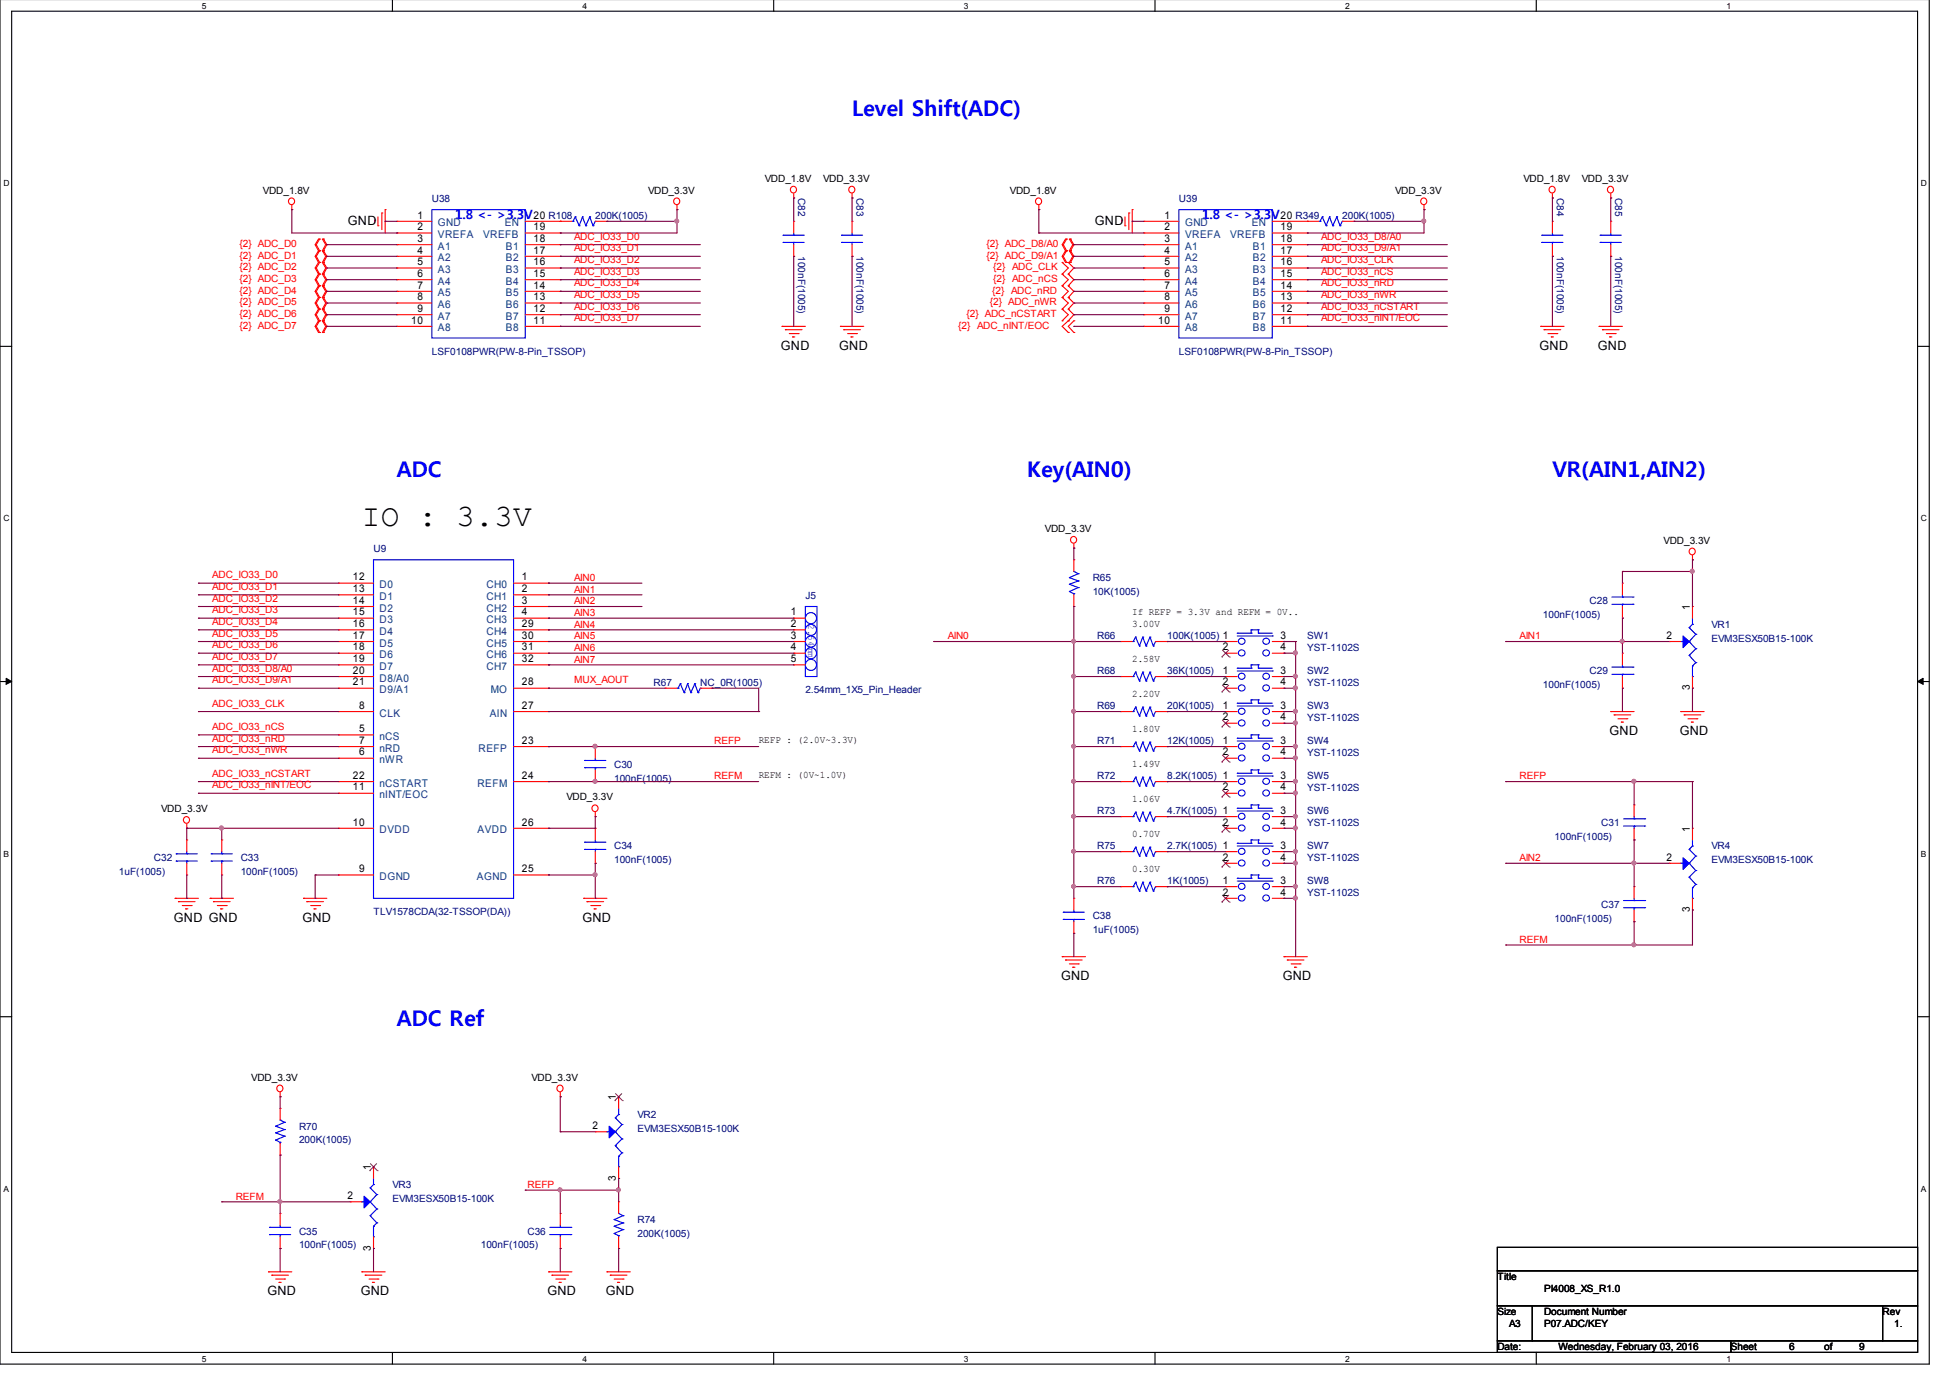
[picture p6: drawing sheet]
<svg xmlns="http://www.w3.org/2000/svg" width="297mm" height="210mm" viewBox="0 0 297 210" stroke-linecap="round" stroke-linejoin="round" font-family="sans-serif">
<defs><g id="words">
<text font-size="4.7" x="55.1" y="80.2">IO : 3.3V</text>
<g font-size="3.3" fill="#00f">
<text x="129.8" y="17.6">Level Shift(ADC)</text>
<text x="60.5" y="72.7">ADC</text>
<text x="156.5" y="72.7">Key(AIN0)</text>
<text x="236.5" y="72.7">VR(AIN1,AIN2)</text>
<text x="60.5" y="156.3">ADC Ref</text>
</g>
<g font-size="1.9">
<text x="53" y="34.2">GND</text>
<text x="166.8" y="34.2">GND</text>
<text x="119" y="53.3">GND</text>
<text x="127.8" y="53.3">GND</text>
<text x="234.5" y="53.3">GND</text>
<text x="243.4" y="53.3">GND</text>
<text x="245.2" y="111.9">GND</text>
<text x="255.9" y="111.9">GND</text>
<text x="26.5" y="140.4">GND GND</text>
<text x="46.1" y="140.4">GND</text>
<text x="88.7" y="140.4">GND</text>
<text x="161.6" y="149.3">GND</text>
<text x="195.4" y="149.3">GND</text>
<text x="40.7" y="197.3">GND</text>
<text x="54.9" y="197.3">GND</text>
<text x="83.4" y="197.3">GND</text>
<text x="92.3" y="197.3">GND</text>
</g>
<g font-size="1.9" fill="#00f">
<text x="69.3" y="33.3">1.8 &lt;- &gt;3.3V</text>
<text x="183.1" y="33.3">1.8 &lt;- &gt;3.3V</text>
</g>
<g font-size="1.6">
<text x="63.6" y="33.3">1</text>
<text x="63.6" y="35.1">2</text>
<text x="81.3" y="33.3">20 R108</text>
<text x="81.3" y="35.1">19</text>
<text x="177.4" y="33.3">1</text>
<text x="177.4" y="35.1">2</text>
<text x="195.1" y="33.3">20 R349</text>
<text x="195.1" y="35.1">19</text>
<text x="63.6" y="36.8">3</text>
<text x="63.6" y="38.6">4</text>
<text x="63.6" y="40.4">5</text>
<text x="81.3" y="36.8">18</text>
<text x="81.3" y="38.6">17</text>
<text x="81.3" y="40.4">16</text>
<text x="177.4" y="36.8">3</text>
<text x="177.4" y="38.6">4</text>
<text x="177.4" y="40.4">5</text>
<text x="195.1" y="36.8">18</text>
<text x="195.1" y="38.6">17</text>
<text x="195.1" y="40.4">16</text>
<text x="63.6" y="42.2">6</text>
<text x="63.6" y="44">7</text>
<text x="63.6" y="45.7">8</text>
<text x="63.6" y="47.5">9</text>
<text x="81.3" y="47.5">12</text>
<text x="81.3" y="42.2">15</text>
<text x="81.3" y="44">14</text>
<text x="81.3" y="45.7">13</text>
<text x="177.4" y="42.2">6</text>
<text x="177.4" y="44">7</text>
<text x="177.4" y="45.7">8</text>
<text x="177.4" y="47.5">9</text>
<text x="195.1" y="47.5">12</text>
<text x="195.1" y="42.2">15</text>
<text x="195.1" y="44">14</text>
<text x="195.1" y="45.7">13</text>
<text x="62.7" y="49.3">10</text>
<text x="81.3" y="49.3">11</text>
<text x="176.4" y="49.3">10</text>
<text x="195.1" y="49.3">11</text>
<text x="53.8" y="88.4">12</text>
<text x="79.5" y="88.4">1</text>
<text x="53.8" y="90.2">13</text>
<text x="53.8" y="92">14</text>
<text x="53.8" y="93.7">15</text>
<text x="53.8" y="95.5">16</text>
<text x="79.5" y="90.2">2</text>
<text x="79.5" y="92">3</text>
<text x="79.5" y="93.7">4</text>
<text x="79.5" y="95.5">29</text>
<text x="120.5" y="93.7">1</text>
<text x="120.5" y="95.5">2</text>
<text x="257.4" y="92.9" transform="rotate(-90 257.4 92.9)">1</text>
<text x="53.8" y="97.3">17</text>
<text x="53.8" y="99.1">18</text>
<text x="53.8" y="100.9">19</text>
<text x="79.5" y="97.3">30</text>
<text x="79.5" y="99.1">31</text>
<text x="79.5" y="100.9">32</text>
<text x="120.5" y="97.3">3</text>
<text x="120.5" y="99.1">4</text>
<text x="120.5" y="100.9">5</text>
<text x="186.3" y="99.1">2</text>
<text x="195.1" y="97.3">3</text>
<text x="195.1" y="99.1">4</text>
<text x="253.8" y="97.3">2</text>
<text x="53.8" y="102.6">20</text>
<text x="53.8" y="104.4">21</text>
<text x="54.7" y="108">8</text>
<text x="79.5" y="108">27</text>
<text x="79.5" y="104.4">28</text>
<text x="186.3" y="102.6">1</text>
<text x="186.3" y="104.4">2</text>
<text x="186.3" y="108">1</text>
<text x="195.1" y="102.6">3</text>
<text x="195.1" y="104.4">4</text>
<text x="195.1" y="108">3</text>
<text x="257.4" y="105.2" transform="rotate(-90 257.4 105.2)">3</text>
<text x="54.7" y="111.5">5</text>
<text x="54.7" y="113.3">7</text>
<text x="79.5" y="113.3">23</text>
<text x="186.3" y="109.7">2</text>
<text x="186.3" y="113.3">1</text>
<text x="195.1" y="109.7">4</text>
<text x="195.1" y="113.3">3</text>
<text x="53.8" y="118.6">22</text>
<text x="54.7" y="115.1">6</text>
<text x="79.5" y="118.6">24</text>
<text x="186.3" y="115.1">2</text>
<text x="195.1" y="115.1">4</text>
<text x="195.1" y="118.6">3</text>
<text x="53.8" y="125.7">10</text>
<text x="53.8" y="120.4">11</text>
<text x="79.5" y="125.7">26</text>
<text x="186.3" y="125.7">2</text>
<text x="186.3" y="120.4">2</text>
<text x="195.1" y="124">3</text>
<text x="195.1" y="125.7">4</text>
<text x="195.1" y="120.4">4</text>
<text x="186.3" y="131.1">2</text>
<text x="195.1" y="129.3">3</text>
<text x="195.1" y="131.1">4</text>
<text x="253.8" y="131.1">2</text>
<text x="257.4" y="126.7" transform="rotate(-90 257.4 126.7)">1</text>
<text x="54.7" y="132.9">9</text>
<text x="79.5" y="132.9">25</text>
<text x="186.3" y="134.6">1</text>
<text x="186.3" y="136.4">2</text>
<text x="195.1" y="134.6">3</text>
<text x="195.1" y="136.4">4</text>
<text x="257.4" y="139" transform="rotate(-90 257.4 139)">3</text>
<text x="93.8" y="167.6" transform="rotate(-90 93.8 167.6)">1</text>
<text x="90.3" y="172">2</text>
<text x="56.5" y="178.2" transform="rotate(-90 56.5 178.2)">1</text>
<text x="93.8" y="179.8" transform="rotate(-90 93.8 179.8)">3</text>
<text x="52.9" y="182.6">2</text>
<text x="56.5" y="190.5" transform="rotate(-90 56.5 190.5)">3</text>
</g>
<g font-size="1.6" fill="#004080">
<text x="66.7" y="34.5">GND</text>
<text x="76.9" y="34.5">EN</text>
<text x="180.5" y="34.5">GND</text>
<text x="190.7" y="34.5">EN</text>
<text x="66.7" y="36.3">VREFA</text>
<text x="66.7" y="38">A1</text>
<text x="66.7" y="39.8">A2</text>
<text x="66.7" y="41.6">A3</text>
<text x="73.6" y="36.3">VREFB</text>
<text x="77" y="38">B1</text>
<text x="77" y="39.8">B2</text>
<text x="77" y="41.6">B3</text>
<text x="180.5" y="36.3">VREFA</text>
<text x="180.5" y="38">A1</text>
<text x="180.5" y="39.8">A2</text>
<text x="180.5" y="41.6">A3</text>
<text x="187.4" y="36.3">VREFB</text>
<text x="190.8" y="38">B1</text>
<text x="190.8" y="39.8">B2</text>
<text x="190.8" y="41.6">B3</text>
<text x="66.7" y="43.4">A4</text>
<text x="66.7" y="45.1">A5</text>
<text x="66.7" y="46.9">A6</text>
<text x="77" y="43.4">B4</text>
<text x="77" y="45.1">B5</text>
<text x="77" y="46.9">B6</text>
<text x="180.5" y="43.4">A4</text>
<text x="180.5" y="45.1">A5</text>
<text x="180.5" y="46.9">A6</text>
<text x="190.8" y="43.4">B4</text>
<text x="190.8" y="45.1">B5</text>
<text x="190.8" y="46.9">B6</text>
<text x="66.7" y="48.7">A7</text>
<text x="66.7" y="50.5">A8</text>
<text x="77" y="50.5">B8</text>
<text x="77" y="48.7">B7</text>
<text x="180.5" y="48.7">A7</text>
<text x="180.5" y="50.5">A8</text>
<text x="190.8" y="50.5">B8</text>
<text x="190.8" y="48.7">B7</text>
<text x="57.8" y="89.6">D0</text>
<text x="74.1" y="89.6">CH0</text>
<text x="57.8" y="91.4">D1</text>
<text x="57.8" y="93.1">D2</text>
<text x="57.8" y="94.9">D3</text>
<text x="74.1" y="91.4">CH1</text>
<text x="74.1" y="93.1">CH2</text>
<text x="74.1" y="94.9">CH3</text>
<text x="57.8" y="96.7">D4</text>
<text x="57.8" y="98.5">D5</text>
<text x="57.8" y="100.3">D6</text>
<text x="74.1" y="96.7">CH4</text>
<text x="74.1" y="98.5">CH5</text>
<text x="74.1" y="100.3">CH6</text>
<text x="57.8" y="102">D7</text>
<text x="57.8" y="103.8">D8/A0</text>
<text x="57.8" y="105.6">D9/A1</text>
<text x="74.1" y="102">CH7</text>
<text x="74.8" y="105.6">MO</text>
<text x="57.8" y="112.7">nCS</text>
<text x="57.8" y="109.1">CLK</text>
<text x="74.6" y="109.1">AIN</text>
<text x="57.8" y="116.3">nWR</text>
<text x="57.8" y="114.5">nRD</text>
<text x="57.8" y="119.8">nCSTART</text>
<text x="72.7" y="119.8">REFM</text>
<text x="72.9" y="114.5">REFP</text>
<text x="57.8" y="121.6">nINT/EOC</text>
<text x="57.8" y="126.9">DVDD</text>
<text x="72.7" y="126.9">AVDD</text>
<text x="57.8" y="134">DGND</text>
<text x="72.6" y="134">AGND</text>
</g>
<g font-size="1.5">
<text x="40" y="29.5">VDD_1.8V</text>
<text x="98.7" y="29.5">VDD_3.3V</text>
<text x="116.5" y="27.7">VDD_1.8V</text>
<text x="125.4" y="27.7">VDD_3.3V</text>
<text x="153.8" y="29.5">VDD_1.8V</text>
<text x="212.5" y="29.5">VDD_3.3V</text>
<text x="232.1" y="27.7">VDD_1.8V</text>
<text x="241" y="27.7">VDD_3.3V</text>
<text x="159.2" y="81">VDD_3.3V</text>
<text x="253.4" y="82.8">VDD_3.3V</text>
<text x="172.5" y="95.4">3.00V</text>
<text x="172.5" y="93.7">If REFP = 3.3V and REFM = 0V..</text>
<text x="172.5" y="100.8">2.58V</text>
<text x="172.5" y="106.1">2.20V</text>
<text x="115.6" y="113.2">REFP : (2.0V~3.3V)</text>
<text x="172.5" y="111.4">1.80V</text>
<text x="115.6" y="118.5">REFM : (0V~1.0V)</text>
<text x="172.5" y="116.8">1.49V</text>
<text x="24.6" y="123.7">VDD_3.3V</text>
<text x="86.3" y="121.9">VDD_3.3V</text>
<text x="172.5" y="122.1">1.06V</text>
<text x="172.5" y="127.4">0.70V</text>
<text x="172.5" y="132.8">0.30V</text>
<text x="38.3" y="164.6">VDD_3.3V</text>
<text x="80.9" y="164.6">VDD_3.3V</text>
<text x="228.1" y="195">Title</text>
<text x="235.2" y="196.8">PI4008_XS_R1.0</text>
<text x="228.1" y="200.3">Size</text>
<text x="229.9" y="202.1">A3</text>
<text x="235.2" y="200.3">Document Number</text>
<text x="235.2" y="202.1">P07.ADC/KEY</text>
<text x="286.8" y="200.3">Rev</text>
<text x="288.5" y="202.1">1.</text>
<text x="228.1" y="205.7">Date:</text>
<text x="237.4" y="205.7">Wednesday, February 03, 2016</text>
<text x="263.7" y="205.7">Sheet</text>
<text x="272.5" y="205.7">6</text>
<text x="277.9" y="205.7">of</text>
<text x="283.2" y="205.7">9</text>
</g>
<g font-size="1.5" fill="#000080">
<text x="65.8" y="30.7">U38</text>
<text x="90.7" y="33.4">200K(1005)</text>
<text x="121.6" y="30.2" transform="rotate(90 121.6 30.2)">C82</text>
<text x="130.5" y="30.2" transform="rotate(90 130.5 30.2)">C83</text>
<text x="179.6" y="30.7">U39</text>
<text x="204.5" y="33.4">200K(1005)</text>
<text x="237.2" y="30.2" transform="rotate(90 237.2 30.2)">C84</text>
<text x="246" y="30.2" transform="rotate(90 246 30.2)">C85</text>
<text x="121.6" y="39" transform="rotate(90 121.6 39)">100nF(1005)</text>
<text x="130.5" y="39" transform="rotate(90 130.5 39)">100nF(1005)</text>
<text x="237.2" y="39" transform="rotate(90 237.2 39)">100nF(1005)</text>
<text x="246" y="39" transform="rotate(90 246 39)">100nF(1005)</text>
<text x="65.8" y="54">LSF0108PWR(PW-8-Pin_TSSOP)</text>
<text x="179.6" y="54">LSF0108PWR(PW-8-Pin_TSSOP)</text>
<text x="56.9" y="84.1">U9</text>
<text x="166.5" y="88.5">R65</text>
<text x="122.7" y="91.2">J5</text>
<text x="166.5" y="90.6">10K(1005)</text>
<text x="235" y="94.2">100nF(1005)</text>
<text x="242.1" y="92">C28</text>
<text x="260.7" y="95.6">VR1</text>
<text x="167.1" y="97.4">R66</text>
<text x="177.8" y="97.4">100K(1005) 1</text>
<text x="199.1" y="99.2">YST-1102S</text>
<text x="199.1" y="97.4">SW1</text>
<text x="260.7" y="97.7">EVM3ESX50B15-100K</text>
<text x="99.6" y="104.5">R67</text>
<text x="106.7" y="104.5">NC_0R(1005)</text>
<text x="122.7" y="105.6">2.54mm_1X5_Pin_Header</text>
<text x="167.1" y="102.7">R68</text>
<text x="177.8" y="102.7">36K(1005)</text>
<text x="199.1" y="104.5">YST-1102S</text>
<text x="199.1" y="102.7">SW2</text>
<text x="235" y="104.8">100nF(1005)</text>
<text x="242.1" y="102.7">C29</text>
<text x="167.1" y="108">R69</text>
<text x="167.1" y="113.4">R71</text>
<text x="177.8" y="108">20K(1005)</text>
<text x="177.8" y="113.4">12K(1005)</text>
<text x="199.1" y="109.8">YST-1102S</text>
<text x="199.1" y="108">SW3</text>
<text x="199.1" y="113.4">SW4</text>
<text x="93.6" y="116.9">C30</text>
<text x="93.6" y="119.1">100nF(1005)</text>
<text x="167.1" y="118.7">R72</text>
<text x="177.8" y="118.7">8.2K(1005) 1</text>
<text x="199.1" y="115.2">YST-1102S</text>
<text x="199.1" y="118.7">SW5</text>
<text x="167.1" y="124.1">R73</text>
<text x="177.8" y="124.1">4.7K(1005) 1</text>
<text x="199.1" y="125.8">YST-1102S</text>
<text x="199.1" y="124.1">SW6</text>
<text x="199.1" y="120.5">YST-1102S</text>
<text x="243.9" y="125.8">C31</text>
<text x="23.5" y="131.2">C32</text>
<text x="36.7" y="131.2">C33</text>
<text x="93.6" y="129.4">C34</text>
<text x="93.6" y="131.5">100nF(1005)</text>
<text x="167.1" y="129.4">R75</text>
<text x="177.8" y="129.4">2.7K(1005) 1</text>
<text x="199.1" y="131.2">YST-1102S</text>
<text x="199.1" y="129.4">SW7</text>
<text x="236.8" y="127.9">100nF(1005)</text>
<text x="260.7" y="129.4">VR4</text>
<text x="260.7" y="131.5">EVM3ESX50B15-100K</text>
<text x="18.1" y="133.3">1uF(1005)</text>
<text x="36.7" y="133.3">100nF(1005)</text>
<text x="167.1" y="134.7">R76</text>
<text x="177.8" y="134.7">1K(1005)</text>
<text x="199.1" y="136.5">YST-1102S</text>
<text x="199.1" y="134.7">SW8</text>
<text x="56.9" y="139.4">TLV1578CDA(32-TSSOP(DA))</text>
<text x="166.5" y="140.1">C38</text>
<text x="166.5" y="142.2">1uF(1005)</text>
<text x="236.8" y="140.4">100nF(1005)</text>
<text x="243.9" y="138.3">C37</text>
<text x="45.6" y="172.1">R70</text>
<text x="97.1" y="170.3">VR2</text>
<text x="97.1" y="172.4">EVM3ESX50B15-100K</text>
<text x="45.6" y="174.2">200K(1005)</text>
<text x="59.8" y="180.9">VR3</text>
<text x="59.8" y="183.1">EVM3ESX50B15-100K</text>
<text x="45.6" y="188.1">C35</text>
<text x="45.6" y="190.2">100nF(1005)</text>
<text x="73.2" y="190.2">100nF(1005)</text>
<text x="80.3" y="188.1">C36</text>
<text x="97.1" y="186.3">R74</text>
<text x="97.1" y="188.4">200K(1005)</text>
</g>
<g font-size="1.5" fill="#f00">
<text x="36.5" y="37.6">{2} ADC_D0</text>
<text x="36.5" y="39.4">{2} ADC_D1</text>
<text x="36.5" y="41.2">{2} ADC_D2</text>
<text x="87.5" y="36.5">ADC_IO33_D0</text>
<text x="87.5" y="40.1">ADC_IO33_D2</text>
<text x="87.5" y="38.3">ADC_IO33_D1</text>
<text x="87.5" y="41.8">ADC_IO33_D3</text>
<text x="150.3" y="37.6">{2} ADC_D8/A0</text>
<text x="150.3" y="39.4">{2} ADC_D9/A1</text>
<text x="151.3" y="41.2">{2} ADC_CLK</text>
<text x="201.3" y="36.5">ADC_IO33_D8/A0</text>
<text x="201.3" y="38.3">ADC_IO33_D9/A1</text>
<text x="201.3" y="40.1">ADC_IO33_CLK</text>
<text x="201.3" y="41.8">ADC_IO33_nCS</text>
<text x="36.5" y="42.9">{2} ADC_D3</text>
<text x="36.5" y="44.7">{2} ADC_D4</text>
<text x="36.5" y="46.5">{2} ADC_D5</text>
<text x="87.5" y="43.6">ADC_IO33_D4</text>
<text x="87.5" y="47.2">ADC_IO33_D6</text>
<text x="87.5" y="45.4">ADC_IO33_D5</text>
<text x="150.8" y="46.5">{2} ADC_nWR</text>
<text x="151.1" y="44.7">{2} ADC_nRD</text>
<text x="151.3" y="42.9">{2} ADC_nCS</text>
<text x="201.3" y="43.6">ADC_IO33_nRD</text>
<text x="201.3" y="47.2">ADC_IO33_nCSTART</text>
<text x="201.3" y="45.4">ADC_IO33_nWR</text>
<text x="36.5" y="48.3">{2} ADC_D6</text>
<text x="36.5" y="50.1">{2} ADC_D7</text>
<text x="87.5" y="49">ADC_IO33_D7</text>
<text x="146" y="50.1">{2} ADC_nINT/EOC</text>
<text x="147.2" y="48.3">{2} ADC_nCSTART</text>
<text x="201.3" y="49">ADC_IO33_nINT/EOC</text>
<text x="32.3" y="88.1">ADC_IO33_D0</text>
<text x="32.3" y="89.8">ADC_IO33_D1</text>
<text x="87.5" y="88.5">AIN0</text>
<text x="32.3" y="91.6">ADC_IO33_D2</text>
<text x="32.3" y="93.4">ADC_IO33_D3</text>
<text x="32.3" y="95.2">ADC_IO33_D4</text>
<text x="87.5" y="90.3">AIN1</text>
<text x="87.5" y="92">AIN2</text>
<text x="87.5" y="93.8">AIN3</text>
<text x="87.5" y="95.6">AIN4</text>
<text x="32.3" y="100.5">ADC_IO33_D7</text>
<text x="32.3" y="98.7">ADC_IO33_D6</text>
<text x="32.3" y="97">ADC_IO33_D5</text>
<text x="87.5" y="97.4">AIN5</text>
<text x="87.5" y="99.2">AIN6</text>
<text x="87.5" y="100.9">AIN7</text>
<text x="144.4" y="97.4">AIN0</text>
<text x="231.5" y="97.4">AIN1</text>
<text x="32.3" y="102.3">ADC_IO33_D8/A0</text>
<text x="32.3" y="104.1">ADC_IO33_D9/A1</text>
<text x="32.3" y="107.6">ADC_IO33_CLK</text>
<text x="87.5" y="104.1">MUX_AOUT</text>
<text x="32.3" y="111.2">ADC_IO33_nCS</text>
<text x="32.3" y="113">ADC_IO33_nRD</text>
<text x="108.8" y="113.4">REFP</text>
<text x="32.3" y="118.3">ADC_IO33_nCSTART</text>
<text x="32.3" y="114.7">ADC_IO33_nWR</text>
<text x="108.8" y="118.7">REFM</text>
<text x="231.5" y="118.7">REFP</text>
<text x="32.3" y="120.1">ADC_IO33_nINT/EOC</text>
<text x="231.5" y="131.2">AIN2</text>
<text x="231.5" y="143.6">REFM</text>
<text x="35.9" y="182.7">REFM</text>
<text x="80.3" y="180.9">REFP</text>
</g>
<text font-size="1.5" fill="#00f" x="123.1" y="95.1" transform="rotate(90 123.1 95.1)">2.54mm</text>
<g font-size="1.3">
<text x="30.7" y="1.4">5</text>
<text x="88.7" y="1.4">4</text>
<text x="146.8" y="1.4">3</text>
<text x="204.9" y="1.4">2</text>
<text x="263" y="1.4">1</text>
<text x=".5" y="28.4">D</text>
<text x="292.6" y="28.4">D</text>
<text x=".5" y="79.4">C</text>
<text x="292.6" y="79.4">C</text>
<text x=".5" y="130.5">B</text>
<text x="292.6" y="130.5">B</text>
<text x=".5" y="181.5">A</text>
<text x="292.6" y="181.5">A</text>
<text x="30.7" y="207.4">5</text>
<text x="88.7" y="207.4">4</text>
<text x="146.8" y="207.4">3</text>
<text x="204.9" y="207.4">2</text>
<text x="263" y="207.4">1</text>
</g>
</g></defs>
<path d="M0 -.1v207.9h293.9v-207.9M1.8 1.7h290.3v204.3h-290.3z" fill="none" stroke="#000" stroke-width=".17"/>
<g fill="#fff">
<path d="M30.7 .2h.6v1.3h-.6z"/>
<path d="M30.7 206.3h.6v1.3h-.6z"/>
</g>
<path d="M59.8 -.1v1.8M59.8 206v1.8" fill="none" stroke="#000" stroke-width=".17"/>
<g fill="#fff">
<path d="M88.7 .2h.6v1.3h-.6z"/>
<path d="M88.7 206.3h.6v1.3h-.6z"/>
</g>
<path d="M117.9 -.1v1.8M117.9 206v1.8" fill="none" stroke="#000" stroke-width=".17"/>
<g fill="#fff">
<path d="M146.8 .2h.6v1.3h-.6z"/>
<path d="M146.8 206.3h.6v1.3h-.6z"/>
</g>
<path d="M175.9 -.1v1.8M175.9 206v1.8" fill="none" stroke="#000" stroke-width=".17"/>
<g fill="#fff">
<path d="M204.9 .2h.6v1.3h-.6z"/>
<path d="M204.9 206.3h.6v1.3h-.6z"/>
</g>
<path d="M234 -.1v1.8M234 206v1.8" fill="none" stroke="#000" stroke-width=".17"/>
<g fill="#fff">
<path d="M263 .2h.6v1.3h-.6z"/>
<path d="M263 206.3h.6v1.3h-.6z"/>
<path d="M.5 27.2h.9v1.3h-.9z"/>
<path d="M292.6 27.2h.9v1.3h-.9z"/>
<path d="M.5 78.2h.9v1.4h-.9z"/>
<path d="M292.6 78.2h.9v1.4h-.9z"/>
</g>
<path d="M0 52.8h1.8M292.1 52.8h1.8" fill="none" stroke="#000" stroke-width=".17"/>
<g fill="#fff">
<path d="M.5 129.3h.8v1.4h-.8z"/>
<path d="M292.6 129.3h.8v1.4h-.8z"/>
</g>
<path d="M0 103.8h1.8M292.1 103.8h1.8" fill="none" stroke="#000" stroke-width=".17"/>
<path d="M.9 103.3l.9 .5-.9 .4zM292.1 103.8l.8-.5v.9z" fill="#000" stroke="#000" stroke-width=".15"/>
<g fill="#fff">
<path d="M.5 180.4h.7v1.3h-.7z"/>
<path d="M292.6 180.4h.7v1.3h-.7z"/>
</g>
<path d="M0 154.9h1.8M292.1 154.9h1.8M228.1 190h64v3.6h-64zM228.1 193.6h64v5.3h-64zM228.1 198.9h5.3v5.3h-5.3zM233.4 198.9h53.4v5.3h-53.4zM286.8 198.9h5.3v5.3h-5.3zM228.1 204.2h35.6v1.8h-35.6zM263.7 204.2h28.4v1.8h-28.4z" fill="none" stroke="#000" stroke-width=".17"/>
<g fill="none" stroke="#f00" stroke-width=".17">
<path d="M44.4 31.9h.1M44.4 31.3v.6M48.5 36.4h.1M48.5 38.2h.1M48.5 40h.1M48.5 36.4l-.5 .9 .5 .9M48.5 38.2l-.5 .8 .5 1M48.5 40l-.5 .8 .5 1M48.7 36.4h.1M48.7 38.2h.1M48.7 40h.1M48.7 36.4l-.5 .9 .5 .9"/>
<path d="M48.7 38.2l-.5 .8 .5 1M48.7 40l-.5 .8 .5 1M49.1 36.4h.1M49.1 38.2h.1M49.1 40h.1M49.1 36.4l.5 .9-.5 .9M49.1 38.2l.5 .8-.5 1M49.1 40l.5 .8-.5 1M49.3 36.4h.1M49.3 38.2h.1M49.3 40h.1M49.3 36.4l.5 .9-.5 .9"/>
<path d="M49.3 38.2l.5 .8-.5 1M49.3 40l.5 .8-.5 1M57.1 33.5h.1M57.1 33.5v.4M57.6 34.4h.1M57.6 33v1.4M58.2 32.4h.1M58.2 32.4v2.6M58.7 31.9h.1M58.7 31.9v3.6M60.5 33.7h.1M60.5 35.5h.1"/>
<path d="M60.5 37.3h.1M60.5 39h.1M60.5 33.7h5.3M60.5 35.5h5.3M60.5 37.3h5.3M60.5 39h5.3M80 33.7h7.1M80 35.5h5.3M80 37.3h5.3M80 39h5.3M85.3 33.7h.1M85.3 35.5h.1"/>
<path d="M85.3 37.3h.1M85.3 39h.1M90.7 33.7h1.8M92.5 33.7h.1M103.1 31.9h.1M103.1 31.3v.6M120.9 30.2h.1M120.9 39h.1M120.9 33.7h.1M120.9 29.5v.7M120.9 33.7v1.8M120.9 37.3v1.7"/>
<path d="M129.8 30.2h.1M129.8 39h.1M129.8 33.7h.1M129.8 29.5v.7M129.8 33.7v1.8M129.8 37.3v1.7M158.2 31.9h.1M158.2 31.3v.6M161.8 40h.1M161.8 40l.9 .8-.9 1M162.3 36.4h.1M162.3 38.2h.1"/>
<path d="M162.3 40h.1M162.3 36.4l-.5 .9 .5 .9M162.3 38.2l-.5 .8 .5 1M162.5 36.4h.1M162.5 38.2h.1M162.5 40h.1M162.5 36.4l-.5 .9 .5 .9M162.5 38.2l-.5 .8 .5 1M162.7 40h.1M162.7 40l.9 .8-.9 1M162.9 36.4h.1M162.9 38.2h.1"/>
<path d="M162.9 40h.1M162.9 36.4l.5 .9-.5 .9M162.9 38.2l.5 .8-.5 1M163.1 36.4h.1M163.1 38.2h.1M163.1 40h.1M163.1 36.4l.5 .9-.5 .9M163.1 38.2l.5 .8-.5 1M170.9 33.5h.1M170.9 33.5v.4M171.4 34.4h.1M171.4 33v1.4"/>
<path d="M172 32.4h.1M172 32.4v2.6M172.5 31.9h.1M172.5 31.9v3.6M174.2 33.7h.1M174.2 35.5h.1M174.2 37.3h.1M174.2 39h.1M174.2 33.7h5.4M174.2 35.5h5.4M174.2 37.3h5.4M174.2 39h5.4"/>
<path d="M193.8 33.7h7.1M193.8 35.5h5.3M193.8 37.3h5.3M193.8 39h5.3M199.1 33.7h.1M199.1 35.5h.1M199.1 37.3h.1M199.1 39h.1M204.5 33.7h1.7M206.2 33.7h.1M216.9 31.9h.1M216.9 31.3v.6"/>
<path d="M236.5 30.2h.1M236.5 39h.1M236.5 33.7h.1M236.5 29.5v.7M236.5 33.7v1.8M236.5 37.3v1.7M245.4 30.2h.1M245.4 39h.1M245.4 33.7h.1M245.4 29.5v.7M245.4 33.7v1.8M245.4 37.3v1.7"/>
<path d="M48.5 41.8h.1M48.5 43.5h.1M48.5 45.3h.1M48.5 47.1h.1M48.5 48.9h.1M48.5 50.6h.1M48.5 41.8l-.5 .8 .5 .9M48.5 43.5l-.5 .9 .5 .9M48.5 45.3l-.5 .9 .5 .9M48.5 47.1l-.5 .8 .5 1M48.5 48.9l-.5 .8 .5 .9M48.7 41.8h.1"/>
<path d="M48.7 43.5h.1M48.7 45.3h.1M48.7 47.1h.1M48.7 48.9h.1M48.7 50.6h.1M48.7 41.8l-.5 .8 .5 .9M48.7 43.5l-.5 .9 .5 .9M48.7 45.3l-.5 .9 .5 .9M48.7 47.1l-.5 .8 .5 1M48.7 48.9l-.5 .8 .5 .9M49.1 41.8h.1M49.1 43.5h.1"/>
<path d="M49.1 45.3h.1M49.1 47.1h.1M49.1 48.9h.1M49.1 50.6h.1M49.1 41.8l.5 .8-.5 .9M49.1 43.5l.5 .9-.5 .9M49.1 45.3l.5 .9-.5 .9M49.1 47.1l.5 .8-.5 1M49.1 48.9l.5 .8-.5 .9M49.3 41.8h.1M49.3 43.5h.1M49.3 45.3h.1"/>
<path d="M49.3 47.1h.1M49.3 48.9h.1M49.3 50.6h.1M49.3 41.8l.5 .8-.5 .9M49.3 43.5l.5 .9-.5 .9M49.3 45.3l.5 .9-.5 .9M49.3 47.1l.5 .8-.5 1M49.3 48.9l.5 .8-.5 .9M60.5 40.8h.1M60.5 42.6h.1M60.5 44.4h.1M60.5 46.2h.1"/>
<path d="M60.5 47.9h.1M60.5 49.7h.1M60.5 49.7h5.3M60.5 40.8h5.3M60.5 42.6h5.3M60.5 44.4h5.3M60.5 46.2h5.3M60.5 47.9h5.3M80 49.7h5.3M80 40.8h5.3M80 42.6h5.3M80 44.4h5.3"/>
<path d="M80 46.2h5.3M80 47.9h5.3M85.3 49.7h.1M85.3 47.9h.1M85.3 40.8h.1M85.3 42.6h.1M85.3 44.4h.1M85.3 46.2h.1M119.1 49.7h.1M119.1 49.7h3.6M119.6 50.2h.1M119.6 50.2h2.6"/>
<path d="M120.2 50.8h1.4M120.7 51.3h.1M120.7 51.3h.4M121.6 50.8h.1M128 49.7h.1M128 49.7h3.6M128.5 50.2h.1M128.5 50.2h2.6M129.1 50.8h1.4M129.6 51.3h.1M129.6 51.3h.4M130.5 50.8h.1"/>
<path d="M161.8 43.5h.1M161.8 41.8h.1M161.8 45.3h.1M161.8 47.1h.1M161.8 48.9h.1M161.8 41.8l.9 .8-.9 .9M161.8 43.5l.9 .9-.9 .9M161.8 45.3l.9 .9-.9 .9M161.8 47.1l.9 .8-.9 1M162.7 41.8h.1M162.7 43.5h.1M162.7 45.3h.1"/>
<path d="M162.7 47.1h.1M162.7 48.9h.1M162.7 50.6h.1M162.7 41.8l.9 .8-.9 .9M162.7 43.5l.9 .9-.9 .9M162.7 45.3l.9 .9-.9 .9M162.7 47.1l.9 .8-.9 1M162.7 48.9l-.9 .8 .9 .9M163.6 48.9h.1M163.6 50.6h.1M163.6 48.9l-.9 .8 .9 .9M174.2 40.8h.1"/>
<path d="M174.2 42.6h.1M174.2 44.4h.1M174.2 46.2h.1M174.2 47.9h.1M174.2 49.7h.1M174.2 49.7h5.4M174.2 40.8h5.4M174.2 42.6h5.4M174.2 44.4h5.4M174.2 46.2h5.4M174.2 47.9h5.4M193.8 49.7h5.3"/>
<path d="M193.8 40.8h5.3M193.8 42.6h5.3M193.8 44.4h5.3M193.8 46.2h5.3M193.8 47.9h5.3M199.1 49.7h.1M199.1 47.9h.1M199.1 40.8h.1M199.1 42.6h.1M199.1 44.4h.1M199.1 46.2h.1M234.7 49.7h.1"/>
<path d="M234.7 49.7h3.6M235.2 50.2h.1M235.2 50.2h2.5M235.8 50.8h1.4M236.3 51.3h.1M236.3 51.3h.3M237.2 50.8h.1M243.6 49.7h.1M243.6 49.7h3.5M244.1 50.2h.1M244.1 50.2h2.5M244.7 50.8h1.3"/>
<path d="M245.2 51.3h.1M245.2 51.3h.3M246 50.8h.1M51.6 88.8h.1M51.6 90.6h.1M51.6 92.4h.1M51.6 94.2h.1M51.6 95.9h.1M51.6 97.7h.1M51.6 99.5h.1M51.6 88.8h5.3M51.6 90.6h5.3"/>
<path d="M51.6 92.4h5.3M51.6 94.2h5.3M51.6 95.9h5.3M51.6 97.7h5.3M51.6 99.5h5.3M78.2 88.8h5.4M78.2 90.6h5.4M78.2 92.4h5.4M78.2 94.2h5.4M78.2 95.9h5.4M78.2 97.7h5.4M78.2 99.5h5.4"/>
<path d="M83.6 88.8h.1M83.6 90.6h.1M83.6 92.4h.1M83.6 94.2h.1M83.6 95.9h.1M83.6 97.7h.1M83.6 99.5h.1M120.9 94.2h.1M120.9 95.9h.1M120.9 97.7h.1M120.9 99.5h.1M120.9 94.2h1.8"/>
<path d="M120.9 95.9h1.8M120.9 97.7h1.8M120.9 99.5h1.8M163.6 83.5h.1M163.6 85.3h.1M163.6 92.4h.1M163.6 82.8v.7M163.6 85.3v1.8M163.6 90.6v1.8M170.7 97.7h.1M170.7 97.7h1.8M176 97.7h1.8"/>
<path d="M177.8 97.7h.1M186.7 97.7h.1M186.7 99.5h.1M186.7 97.7h1.8M186.7 99.5h1.8M193.8 97.7h1.8M193.8 99.5h1.8M195.6 97.7h.1M195.6 99.5h.1M247.1 99.5h.1M247.1 94.2h.1M247.1 88.8h.1"/>
<path d="M247.1 88.8v1.8M247.1 92.4v1.8M247.1 99.5v1.8M254.3 97.7h.1M254.3 97.7h1.7M257.8 85.3h.1M257.8 92.4h.1M257.8 84.6v.7M257.8 92.4v1.8M51.6 111.9h.1M51.6 115.5h.1M51.6 113.7h.1"/>
<path d="M51.6 108.4h.1M51.6 101.3h.1M51.6 103.1h.1M51.6 104.8h.1M51.6 119.1h.1M51.6 108.4h5.3M51.6 103.1h5.3M51.6 104.8h5.3M51.6 111.9h5.3M51.6 115.5h5.3M51.6 113.7h5.3M51.6 101.3h5.3"/>
<path d="M51.6 119.1h5.3M78.2 108.4h5.4M78.2 104.8h5.4M78.2 113.7h5.4M78.2 101.3h5.4M78.2 119.1h5.4M83.6 113.7h.1M83.6 119.1h.1M83.6 108.4h.1M83.6 104.8h.1M83.6 101.3h.1M90.7 119.1h.1"/>
<path d="M90.7 113.7h.1M90.7 113.7v1.8M90.7 117.3v1.8M101.3 104.8h.1M101.3 104.8h1.8M106.7 104.8h1.8M108.5 104.8h.1M120.9 101.3h.1M120.9 101.3h1.8M170.7 119.1h.1M170.7 103.1h.1M170.7 108.4h.1"/>
<path d="M170.7 113.7h.1M170.7 108.4h1.8M170.7 103.1h1.8M170.7 113.7h1.8M170.7 119.1h1.8M176 108.4h1.8M176 103.1h1.8M176 113.7h1.8M176 119.1h1.8M177.8 119.1h.1M177.8 103.1h.1M177.8 108.4h.1"/>
<path d="M177.8 113.7h.1M186.7 103.1h.1M186.7 104.8h.1M186.7 108.4h.1M186.7 110.2h.1M186.7 113.7h.1M186.7 115.5h.1M186.7 119.1h.1M186.7 108.4h1.8M186.7 103.1h1.8M186.7 104.8h1.8M186.7 115.5h1.8"/>
<path d="M186.7 113.7h1.8M186.7 119.1h1.8M186.7 110.2h1.8M193.8 108.4h1.8M193.8 103.1h1.8M193.8 104.8h1.8M193.8 115.5h1.8M193.8 113.7h1.8M193.8 119.1h1.8M193.8 110.2h1.8M195.6 103.1h.1M195.6 104.8h.1"/>
<path d="M195.6 108.4h.1M195.6 110.2h.1M195.6 113.7h.1M195.6 115.5h.1M195.6 119.1h.1M245.4 108.4h.1M245.4 108.4h3.5M245.9 108.9h.1M245.9 108.9h2.5M246.5 109.5h1.3M247 110h.1M247 110h.3"/>
<path d="M247.1 104.8h.1M247.1 103.1v1.7M247.8 109.5h.1M256 108.4h.1M256 108.4h3.6M256.5 108.9h.1M256.5 108.9h2.6M257.1 109.5h1.4M257.6 110h.1M257.6 110h.4M257.8 104.8h.1M257.8 103.1v1.7"/>
<path d="M258.5 109.5h.1M26.7 136.8h.1M26.7 136.8h3.5M27.2 137.3h.1M27.2 137.3h2.5M27.8 137.9h1.3M28.3 138.4h.1M28.3 138.4h.3M28.4 126.2h.1M28.4 133.3h.1M28.4 127.9h.1M28.4 125.5v.7"/>
<path d="M28.4 127.9v1.8M28.4 131.5v1.8M29.1 137.9h.1M32 136.8h.1M32 136.8h3.6M32.5 137.3h.1M32.5 137.3h2.6M33.1 137.9h1.4M33.6 138.4h.1M33.6 138.4h.4M33.8 133.3h.1M33.8 127.9h.1"/>
<path d="M33.8 127.9v1.8M33.8 131.5v1.8M34.5 137.9h.1M46.2 136.8h.1M46.2 136.8h3.6M46.7 137.3h.1M46.7 137.3h2.6M47.3 137.9h1.4M47.8 138.4h.1M47.8 138.4h.4M48.7 137.9h.1M51.6 133.3h.1"/>
<path d="M51.6 126.2h.1M51.6 120.8h.1M51.6 126.2h5.3M51.6 133.3h5.3M51.6 120.8h5.3M78.2 126.2h5.4M78.2 133.3h5.4M83.6 133.3h.1M83.6 126.2h.1M88.9 136.8h.1M88.9 136.8h3.6M89.4 137.3h.1"/>
<path d="M89.4 137.3h2.5M90 137.9h1.4M90.5 138.4h.1M90.5 138.4h.3M90.7 124.4h.1M90.7 131.5h.1M90.7 126.2h.1M90.7 123.7v.7M90.7 126.2v1.7M90.7 129.7v1.8M91.4 137.9h.1M163.6 136.8h.1"/>
<path d="M163.6 136.8v1.8M170.7 135.1h.1M170.7 124.4h.1M170.7 129.7h.1M170.7 124.4h1.8M170.7 135.1h1.8M170.7 129.7h1.8M176 124.4h1.8M176 135.1h1.8M176 129.7h1.8M177.8 135.1h.1M177.8 124.4h.1"/>
<path d="M177.8 129.7h.1M186.7 124.4h.1M186.7 126.2h.1M186.7 135.1h.1M186.7 136.8h.1M186.7 129.7h.1M186.7 131.5h.1M186.7 120.8h.1M186.7 136.8h1.8M186.7 124.4h1.8M186.7 126.2h1.8M186.7 120.8h1.8"/>
<path d="M186.7 135.1h1.8M186.7 129.7h1.8M186.7 131.5h1.8M193.8 136.8h1.8M193.8 124.4h1.8M193.8 126.2h1.8M193.8 120.8h1.8M193.8 135.1h1.8M193.8 129.7h1.8M193.8 131.5h1.8M195.6 124.4h.1M195.6 126.2h.1"/>
<path d="M195.6 135.1h.1M195.6 136.8h.1M195.6 129.7h.1M195.6 131.5h.1M195.6 120.8h.1M248.9 135.1h.1M248.9 127.9h.1M248.9 122.6h.1M248.9 122.6v1.8M248.9 126.2v1.7M248.9 135.1v1.7M248.9 138.6v1.8"/>
<path d="M254.3 131.5h.1M254.3 131.5h1.7M257.8 126.2h.1M257.8 138.6h.1M257.8 126.2v1.7M257.8 136.8v1.8M161.8 145.7h.1M161.8 145.7h3.6M162.3 146.2h.1M162.3 146.2h2.5M162.9 146.8h1.4M163.4 147.3h.1"/>
<path d="M163.4 147.3h.3M163.6 142.2h.1M163.6 140.4v1.8M164.3 146.8h.1M195.6 145.7h.1M195.6 145.7h3.5M196.1 146.2h.1M196.1 146.2h2.5M196.7 146.8h1.3M197.2 147.3h.1M197.2 147.3h.3M198 146.8h.1"/>
<path d="M248.9 140.4h.1M42.7 167.1h.1M42.7 168.8h.1M42.7 176h.1M42.7 166.4v.7M42.7 168.8v1.8M42.7 174.2v1.8M56.9 177.7h.1M56.9 177.7v1.8M85.3 167.1h.1M85.3 166.4v.7M90.7 172.4h.1"/>
<path d="M90.7 172.4h1.8M94.2 167.1h.1M94.2 179.5h.1M94.2 167.1v1.7M94.2 177.7v1.8M40.9 193.7h.1M40.9 193.7h3.5M41.4 194.2h.1M41.4 194.2h2.5M42 194.8h1.3M42.5 195.3h.1M42.5 195.3h.3"/>
<path d="M42.7 190.2h.1M42.7 184.8h.1M42.7 184.8v1.8M42.7 188.4v1.8M43.3 194.8h.1M53.3 183.1h.1M53.3 183.1h1.8M55.1 193.7h.1M55.1 193.7h3.6M55.6 194.2h.1M55.6 194.2h2.6M56.2 194.8h1.4"/>
<path d="M56.7 195.3h.1M56.7 195.3h.4M56.9 190.2h.1M56.9 188.4v1.8M57.6 194.8h.1M83.6 193.7h.1M83.6 193.7h3.5M84.1 194.2h.1M84.1 194.2h2.5M84.7 194.8h1.3M85.2 195.3h.1M85.2 195.3h.3"/>
<path d="M85.3 190.2h.1M85.3 184.8h.1M85.3 184.8v1.8M85.3 188.4v1.8M86 194.8h.1M92.5 193.7h.1M92.5 193.7h3.5M93 194.2h.1M93 194.2h2.5M93.6 194.8h1.3M94.1 195.3h.1M94.1 195.3h.3"/>
<path d="M94.2 183.1h.1M94.2 190.2h.1M94.2 183.1v1.7M94.2 188.4v1.8M94.9 194.8h.1"/>
<circle cx="44.4" cy="30.7" r=".49"/>
<circle cx="103.1" cy="30.7" r=".49"/>
<circle cx="120.8" cy="28.9" r=".49"/>
<circle cx="129.7" cy="28.9" r=".49"/>
<circle cx="158.2" cy="30.7" r=".49"/>
<circle cx="216.9" cy="30.7" r=".49"/>
<circle cx="236.4" cy="28.9" r=".49"/>
<circle cx="245.3" cy="28.9" r=".49"/>
<circle cx="163.5" cy="82.2" r=".49"/>
<circle cx="257.7" cy="84" r=".49"/>
<circle cx="28.4" cy="124.9" r=".49"/>
<circle cx="90.6" cy="123.1" r=".49"/>
<circle cx="42.6" cy="165.8" r=".49"/>
<circle cx="85.3" cy="165.8" r=".49"/>
</g>
<g fill="none" stroke="#00f" stroke-width=".17">
<path d="M65.8 31.9h14.2v19.6h-14.2zM87.1 33.7h.2M87.3 33.7h.1M87.6 33h.1M87.6 33l-.3 .7M87.6 33l.6 1.4M88.2 34.4h.1M88.7 33h.1M88.7 33l-.5 1.4M88.7 33l.5 1.4M89.2 34.4h.1M89.8 33h.1"/>
<path d="M89.8 33l-.6 1.4M89.8 33l.5 1.4M90.3 34.4h.1M90.7 33.7h.1M90.7 33.7l-.4 .7M119.3 35.8h.1M119.3 36.9h.1M119.3 35.8h3.2M119.3 36.9h3.2M120.9 36.9h.1M120.9 35.8h.1M120.9 35.5v.3"/>
<path d="M120.9 36.9v.4M128.2 35.8h.1M128.2 36.9h.1M128.2 35.8h3.2M128.2 36.9h3.2M129.8 36.9h.1M129.8 35.8h.1M129.8 35.5v.3M129.8 36.9v.4M179.6 31.9h14.2v19.6h-14.2zM200.9 33.7h.2M201.1 33.7h.1"/>
<path d="M201.4 33h.1M201.4 33l-.3 .7M201.4 33l.6 1.4M202 34.4h.1M202.5 33h.1M202.5 33l-.5 1.4M202.5 33l.5 1.4M203 34.4h.1M203.6 33h.1M203.6 33l-.6 1.4M203.6 33l.5 1.4M204.1 34.4h.1"/>
<path d="M204.5 33.7h.1M204.5 33.7l-.4 .7M234.9 35.8h.1M234.9 36.9h.1M234.9 35.8h3.2M234.9 36.9h3.2M236.5 36.9h.1M236.5 35.8h.1M236.5 35.5v.3M236.5 36.9v.4M243.8 35.8h.1M243.8 36.9h.1"/>
<path d="M243.8 35.8h3.2M243.8 36.9h3.2M245.4 36.9h.1M245.4 35.8h.1M245.4 35.5v.3M245.4 36.9v.4M56.9 85.3h21.3v51.5h-21.3zM122.7 92.4h1.8v10.7h-1.8zM162.9 90.1h.1M162.9 89h.1M162.9 88h.1M162.9 90.1l.7 .3"/>
<path d="M162.9 89l1.4 .5M162.9 88l1.4 .5M163.6 87.1h.1M163.6 90.4h.1M163.6 90.4v.2M163.6 87.1l.7 .3M164.3 89.5h.1M164.3 88.5h.1M164.3 87.4h.1M164.3 89.5l-1.4 .6M164.3 88.5l-1.4 .5M164.3 87.4l-1.4 .6"/>
<path d="M172.5 97.7h.1M172.6 97.7h.1M173 97h.1M173 97l-.4 .7M173 97l.6 1.4M173.6 98.4h.1M174.1 97h.1M174.1 97l-.5 1.4M174.1 97l.5 1.4M174.6 98.4h.1M175.2 97h.1M175.2 97l-.6 1.4"/>
<path d="M175.2 97l.5 1.4M175.7 98.4h.1M176 97.7h.1M176 97.7l-.3 .7M188.5 96.4h.1M188.5 96.4h2.1M188.5 96.9h5.3M190.6 95.9h.1M190.6 96.4h.1M190.6 95.9v.5M190.6 95.9h1.1M191.7 95.9h.1"/>
<path d="M191.7 96.4h.1M191.7 95.9v.5M191.7 96.4h2.1M193.8 96.9h.1M245.5 90.9h3.3M245.5 92h3.3M247.1 92h.1M247.1 90.9h.1M247.1 90.6v.3M247.1 92v.4M248.8 90.9h.1M248.8 92h.1"/>
<path d="M256 97.7h.1M256 97.7h.4M257.3 95.6h.1M257.3 97.7h.1M257.3 99.8h.1M257.3 95.6l1 1M257.3 97.7l1 1.1M257.3 99.8l1 1.1M257.8 95.1h.1M257.8 94.2v.9M257.8 95.1l-.5 .5M258.3 96.6h.1"/>
<path d="M258.3 98.8h.1M258.3 96.6l-1 1.1M258.3 98.8l-1 1M89.1 115.8h.1M89.1 116.9h.1M89.1 115.8h3.2M89.1 116.9h3.2M90.7 116.9h.1M90.7 115.8h.1M90.7 115.5v.3M90.7 116.9v.4M103.1 104.8h.2"/>
<path d="M103.3 104.8h.1M103.6 104.2h.1M103.6 104.2l-.3 .6M103.6 104.2l.6 1.3M104.2 105.5h.1M104.7 104.2h.1M104.7 104.2l-.5 1.3M104.7 104.2l.5 1.3M105.2 105.5h.1M105.8 104.2h.1M105.8 104.2l-.6 1.3M105.8 104.2l.5 1.3"/>
<path d="M106.3 105.5h.1M106.7 104.8h.1M106.7 104.8l-.4 .7M172.5 119.1h.1M172.5 103.1h.1M172.5 108.4h.1M172.5 113.7h.1M172.6 119.1h.1M172.6 103.1h.1M172.6 108.4h.1M172.6 113.7h.1M173 118.4h.1"/>
<path d="M173 102.4h.1M173 107.7h.1M173 113h.1M173 118.4l-.4 .7M173 118.4l.6 1.3M173 102.4l-.4 .7M173 102.4l.6 1.3M173 107.7l-.4 .7M173 107.7l.6 1.4M173 113l-.4 .7M173 113l.6 1.4M173.6 119.7h.1"/>
<path d="M173.6 103.7h.1M173.6 109.1h.1M173.6 114.4h.1M174.1 118.4h.1M174.1 102.4h.1M174.1 107.7h.1M174.1 113h.1M174.1 118.4l-.5 1.3M174.1 118.4l.5 1.3M174.1 102.4l-.5 1.3M174.1 102.4l.5 1.3M174.1 107.7l-.5 1.4"/>
<path d="M174.1 107.7l.5 1.4M174.1 113l-.5 1.4M174.1 113l.5 1.4M174.6 119.7h.1M174.6 103.7h.1M174.6 109.1h.1M174.6 114.4h.1M175.2 118.4h.1M175.2 102.4h.1M175.2 107.7h.1M175.2 113h.1M175.2 118.4l-.6 1.3"/>
<path d="M175.2 118.4l.5 1.3M175.2 102.4l-.6 1.3M175.2 102.4l.5 1.3M175.2 107.7l-.6 1.4M175.2 107.7l.5 1.4M175.2 113l-.6 1.4M175.2 113l.5 1.4M175.7 119.7h.1M175.7 103.7h.1M175.7 109.1h.1M175.7 114.4h.1M176 119.1h.1"/>
<path d="M176 103.1h.1M176 108.4h.1M176 113.7h.1M176 119.1l-.3 .6M176 103.1l-.3 .6M176 108.4l-.3 .7M176 113.7l-.3 .7M188.5 101.8h.1M188.5 107.1h.1M188.5 112.5h.1M188.5 117.8h.1M188.5 101.8h2.1"/>
<path d="M188.5 102.2h5.3M188.5 107.1h2.1M188.5 107.5h5.3M188.5 112.5h2.1M188.5 112.9h5.3M188.5 117.8h2.1M188.5 118.2h5.3M190.6 101.3h.1M190.6 101.8h.1M190.6 106.6h.1M190.6 107.1h.1M190.6 111.9h.1"/>
<path d="M190.6 112.5h.1M190.6 117.3h.1M190.6 117.8h.1M190.6 101.3h1.1M190.6 101.3v.5M190.6 106.6v.5M190.6 111.9v.6M190.6 117.3v.5M190.6 106.6h1.1M190.6 111.9h1.1M190.6 117.3h1.1M191.7 101.3h.1"/>
<path d="M191.7 101.8h.1M191.7 106.6h.1M191.7 107.1h.1M191.7 111.9h.1M191.7 112.5h.1M191.7 117.3h.1M191.7 117.8h.1M191.7 101.3v.5M191.7 106.6v.5M191.7 111.9v.6M191.7 117.3v.5M191.7 101.8h2.1"/>
<path d="M191.7 107.1h2.1M191.7 112.5h2.1M191.7 117.8h2.1M193.8 102.2h.1M193.8 107.5h.1M193.8 112.9h.1M193.8 118.2h.1M245.5 101.6h3.3M245.5 102.7h3.3M247.1 102.7h.1M247.1 101.6h.1M247.1 101.3v.3"/>
<path d="M247.1 102.7v.4M248.8 101.6h.1M248.8 102.7h.1M257.8 101.4h.1M257.8 103.1h.1M257.8 101.4v1.7M258.3 100.9h.1M258.3 100.9l-.5 .5M26.8 130.1h.1M26.8 131.2h.1M26.8 130.1h3.3M26.8 131.2h3.3"/>
<path d="M28.4 131.2h.1M28.4 130.1h.1M28.4 129.7v.4M28.4 131.2v.3M32.2 130.1h.1M32.2 131.2h.1M32.2 130.1h3.2M32.2 131.2h3.2M33.8 131.2h.1M33.8 130.1h.1M33.8 129.7v.4M33.8 131.2v.3"/>
<path d="M89.1 128.3h.1M89.1 129.4h.1M89.1 128.3h3.2M89.1 129.4h3.2M90.7 129.4h.1M90.7 128.3h.1M90.7 127.9v.4M90.7 129.4v.3M162 139h.1M162 139h3.2M163.6 139h.1M163.6 138.6v.4"/>
<path d="M172.5 135.1h.1M172.5 124.4h.1M172.5 129.7h.1M172.6 135.1h.1M172.6 124.4h.1M172.6 129.7h.1M173 134.4h.1M173 123.7h.1M173 129h.1M173 134.4l-.4 .7M173 134.4l.6 1.3M173 123.7l-.4 .7"/>
<path d="M173 123.7l.6 1.4M173 129l-.4 .7M173 129l.6 1.4M173.6 135.7h.1M173.6 125.1h.1M173.6 130.4h.1M174.1 134.4h.1M174.1 123.7h.1M174.1 129h.1M174.1 134.4l-.5 1.3M174.1 134.4l.5 1.3M174.1 123.7l-.5 1.4"/>
<path d="M174.1 123.7l.5 1.4M174.1 129l-.5 1.4M174.1 129l.5 1.4M174.6 135.7h.1M174.6 125.1h.1M174.6 130.4h.1M175.2 134.4h.1M175.2 123.7h.1M175.2 129h.1M175.2 134.4l-.6 1.3M175.2 134.4l.5 1.3M175.2 123.7l-.6 1.4"/>
<path d="M175.2 123.7l.5 1.4M175.2 129l-.6 1.4M175.2 129l.5 1.4M175.7 135.7h.1M175.7 125.1h.1M175.7 130.4h.1M176 135.1h.1M176 124.4h.1M176 129.7h.1M176 135.1l-.3 .6M176 124.4l-.3 .7M176 129.7l-.3 .7"/>
<path d="M188.5 123.1h.1M188.5 133.8h.1M188.5 128.5h.1M188.5 123.1h2.1M188.5 123.5h5.3M188.5 133.8h2.1M188.5 134.2h5.3M188.5 128.5h2.1M188.5 128.9h5.3M190.6 122.6h.1M190.6 123.1h.1M190.6 133.3h.1"/>
<path d="M190.6 133.8h.1M190.6 127.9h.1M190.6 128.5h.1M190.6 122.6v.5M190.6 127.9v.6M190.6 133.3v.5M190.6 122.6h1.1M190.6 133.3h1.1M190.6 127.9h1.1M191.7 122.6h.1M191.7 123.1h.1M191.7 133.3h.1"/>
<path d="M191.7 133.8h.1M191.7 127.9h.1M191.7 128.5h.1M191.7 122.6v.5M191.7 127.9v.6M191.7 133.3v.5M191.7 123.1h2.1M191.7 133.8h2.1M191.7 128.5h2.1M193.8 123.5h.1M193.8 134.2h.1M193.8 128.9h.1"/>
<path d="M247.3 137.2h3.2M247.3 138.3h3.2M247.3 124.7h3.2M247.3 125.8h3.2M248.9 138.3h.1M248.9 137.2h.1M248.9 125.8h.1M248.9 124.7h.1M248.9 124.4v.3M248.9 125.8v.4M248.9 136.8v.4M248.9 138.3v.3"/>
<path d="M250.5 137.2h.1M250.5 138.3h.1M250.5 124.7h.1M250.5 125.8h.1M256 131.5h.1M256 131.5h.4M257.3 129.4h.1M257.3 131.5h.1M257.3 133.6h.1M257.3 129.4l1 1M257.3 131.5l1 1.1M257.3 133.6l1 1.1"/>
<path d="M257.8 128.9h.1M257.8 135.2h.1M257.8 136.8h.1M257.8 127.9v1M257.8 135.2v1.6M257.8 128.9l-.5 .5M258.3 130.4h.1M258.3 132.6h.1M258.3 134.7h.1M258.3 130.4l-1 1.1M258.3 132.6l-1 1M258.3 134.7l-.5 .5"/>
<path d="M162 140.1h.1M162 140.1h3.2M163.6 140.1h.1M163.6 140.1v.3M42 173.7h.1M42 172.6h.1M42 171.5h.1M42 173.7l.7 .3M42 172.6l1.3 .5M42 171.5l1.3 .6M42.7 170.6h.1M42.7 174h.1"/>
<path d="M42.7 174v.2M42.7 170.6l.6 .4M43.3 173.1h.1M43.3 172.1h.1M43.3 171h.1M43.3 173.1l-1.3 .6M43.3 172.1l-1.3 .5M43.3 171l-1.3 .5M56.9 179.5v.9M92.5 172.4h.1M92.5 172.4h.3M93.7 170.3h.1"/>
<path d="M93.7 172.4h.1M93.7 174.5h.1M93.7 170.3l1 1M93.7 172.4l1 1.1M93.7 174.5l1 1.1M94.2 169.8h.1M94.2 176.1h.1M94.2 177.7h.1M94.2 168.8v1M94.2 176.1v1.6M94.2 169.8l-.5 .5M94.7 171.3h.1"/>
<path d="M94.7 173.5h.1M94.7 175.6h.1M94.7 171.3l-1 1.1M94.7 173.5l-1 1M94.7 175.6l-.5 .5M41.1 187h.1M41.1 188.1h.1M41.1 187h3.2M41.1 188.1h3.2M42.7 188.1h.1M42.7 187h.1M42.7 186.6v.4"/>
<path d="M42.7 188.1v.3M55.1 183.1h.1M55.1 183.1h.4M56.4 180.9h.1M56.4 183.1h.1M56.4 185.2h.1M56.4 180.9l1 1.1M56.4 183.1l1 1.1M56.4 185.2l1 1.1M56.9 180.4h.1M56.9 186.8h.1M56.9 188.4h.1"/>
<path d="M56.9 186.8v1.6M56.9 180.4l-.5 .5M57.4 182h.1M57.4 184.2h.1M57.4 186.3h.1M57.4 182l-1 1.1M57.4 184.2l-1 1M57.4 186.3l-.5 .5M83.7 187h3.3M83.7 188.1h3.3M85.3 188.1h.1M85.3 187h.1"/>
<path d="M85.3 186.6v.4M85.3 188.1v.3M87 187h.1M87 188.1h.1M93.6 187.9h.1M93.6 186.8h.1M93.6 185.8h.1M93.6 187.9l.6 .3M93.6 186.8l1.3 .5M93.6 185.8l1.3 .5M94.2 184.8h.1M94.2 188.2h.1"/>
<path d="M94.2 184.8l.7 .4M94.2 188.2v.2M94.9 187.3h.1M94.9 186.3h.1M94.9 185.2h.1M94.9 187.3l-1.3 .6M94.9 186.3l-1.3 .5M94.9 185.2l-1.3 .6"/>
<circle cx="123.5" cy="94.2" r=".85"/>
<circle cx="123.5" cy="97.7" r=".85"/>
<circle cx="123.5" cy="95.9" r=".85"/>
<circle cx="123.5" cy="99.5" r=".85"/>
<circle cx="189.2" cy="97.7" r=".49"/>
<circle cx="189.2" cy="99.5" r=".49"/>
<circle cx="192.9" cy="97.7" r=".49"/>
<circle cx="192.9" cy="99.5" r=".49"/>
<circle cx="123.5" cy="101.3" r=".85"/>
<circle cx="189.2" cy="103" r=".49"/>
<circle cx="189.2" cy="110.1" r=".49"/>
<circle cx="189.2" cy="115.5" r=".49"/>
<circle cx="189.2" cy="108.3" r=".49"/>
<circle cx="189.2" cy="113.7" r=".49"/>
<circle cx="189.2" cy="104.8" r=".49"/>
<circle cx="189.2" cy="119" r=".49"/>
<circle cx="192.9" cy="108.3" r=".49"/>
<circle cx="192.9" cy="103" r=".49"/>
<circle cx="192.9" cy="110.1" r=".49"/>
<circle cx="192.9" cy="115.5" r=".49"/>
<circle cx="192.9" cy="113.7" r=".49"/>
<circle cx="192.9" cy="104.8" r=".49"/>
<circle cx="192.9" cy="119" r=".49"/>
<circle cx="189.2" cy="120.8" r=".49"/>
<circle cx="189.2" cy="135" r=".49"/>
<circle cx="189.2" cy="129.7" r=".49"/>
<circle cx="189.2" cy="136.8" r=".49"/>
<circle cx="189.2" cy="131.5" r=".49"/>
<circle cx="189.2" cy="126.1" r=".49"/>
<circle cx="189.2" cy="124.3" r=".49"/>
<circle cx="192.9" cy="126.1" r=".49"/>
<circle cx="192.9" cy="124.3" r=".49"/>
<circle cx="192.9" cy="136.8" r=".49"/>
<circle cx="192.9" cy="135" r=".49"/>
<circle cx="192.9" cy="131.5" r=".49"/>
<circle cx="192.9" cy="129.7" r=".49"/>
<circle cx="192.9" cy="120.8" r=".49"/>
</g>
<g fill="none" stroke="#804000" stroke-width=".15">
<path d="M186.2 99l1.1 1.1M187.2 99l-1.1 1.1M186.1 105.4h.1M186.1 110.8h.1M186.1 116.1h.1M186.1 100.1h.1M186.2 104.3l1.1 1.1M186.2 109.7l1.1 1.1M186.2 115l1.1 1.1M187.2 104.3l-1.1 1.1M187.2 109.7l-1.1 1.1M187.2 115l-1.1 1.1"/>
<path d="M187.3 105.4h.1M187.3 110.8h.1M187.3 116.1h.1M187.3 100.1h.1M186.1 126.8h.1M186.1 137.4h.1M186.1 132.1h.1M186.1 121.4h.1M186.2 125.7l1.1 1.1M186.2 136.3l1.1 1.1M186.2 131l1.1 1.1M186.2 120.3l1.1 1.1"/>
<path d="M187.2 125.7l-1.1 1.1M187.2 136.3l-1.1 1.1M187.2 131l-1.1 1.1M187.2 120.3l-1.1 1.1M187.3 126.8h.1M187.3 137.4h.1M187.3 132.1h.1M187.3 121.4h.1M56.3 178.3h.1M56.4 177.2l1.1 1.1M57.4 177.2l-1.1 1.1M57.5 178.3h.1"/>
<path d="M93.6 167.7h.1M93.7 166.6l1.1 1.1M94.7 166.6l-1.1 1.1M94.8 167.7h.1"/>
</g>
<g fill="#00f" stroke="#00f" stroke-width=".17">
<path d="M256.4 130.7l.9 .8-.9 .9z"/>
<path d="M256.4 96.9l.9 .8-.9 1z"/>
<path d="M55.5 182.2l.9 .9-.9 .9z"/>
<path d="M92.8 171.5l.9 .9-.9 .9z"/>
</g>
<g fill="none" stroke="#800040" stroke-width=".17">
<path d="M44.4 31.9h.1M44.4 31.9v3.6h16.1M49.8 37.3h.1M49.8 39h.1M49.8 37.3h10.7M49.8 39h10.7M58.7 33.7h.1M58.7 33.7h1.8M60.5 35.5h.1M85.3 35.5h.1M85.3 37.3h.1M85.3 39h.1"/>
<path d="M85.3 37.3h21.4M85.3 39h21.4M92.5 33.7h.1M92.5 33.7h10.6M103.1 31.9h.1M103.1 33.7h.1M103.1 31.9v3.6h-17.8M120.9 39h.1M120.9 30.2h.1M120.9 30.2v3.5M120.9 39v10.7M129.8 39h.1"/>
<path d="M129.8 30.2h.1M129.8 30.2v3.5M129.8 39v10.7M158.2 35.5h.1M158.2 31.9h.1M158.2 35.5h16M158.2 31.9v3.6M163.6 37.3h.1M163.6 39h.1M163.6 37.3h10.6M163.6 39h10.6M172.5 33.7h.1"/>
<path d="M172.5 33.7h1.7M199.1 37.3h.1M199.1 39h.1M199.1 35.5h.1M199.1 37.3h21.4M199.1 39h21.4M206.2 33.7h.1M206.2 33.7h10.7M216.9 31.9h.1M216.9 33.7h.1M216.9 31.9v3.6h-17.8M236.5 39h.1"/>
<path d="M236.5 30.2h.1M236.5 30.2v3.5M236.5 39v10.7M245.4 39h.1M245.4 30.2h.1M245.4 30.2v3.5M245.4 39v10.7M49.8 40.8h.1M49.8 42.6h.1M49.8 44.4h.1M49.8 46.2h.1M49.8 47.9h.1"/>
<path d="M49.8 49.7h.1M49.8 40.8h10.7M49.8 42.6h10.7M49.8 44.4h10.7M49.8 47.9h10.7M49.8 46.2h10.7M49.8 49.7h10.7M85.3 44.4h.1M85.3 47.9h.1M85.3 46.2h.1M85.3 49.7h.1M85.3 40.8h.1"/>
<path d="M85.3 42.6h.1M85.3 40.8h21.4M85.3 42.6h21.4M85.3 44.4h21.4M85.3 47.9h21.4M85.3 46.2h21.4M85.3 49.7h21.4M163.6 40.8h.1M163.6 42.6h.1M163.6 44.4h.1M163.6 46.2h.1M163.6 47.9h.1"/>
<path d="M163.6 49.7h.1M163.6 40.8h10.6M163.6 42.6h10.6M163.6 44.4h10.6M163.6 47.9h10.6M163.6 46.2h10.6M163.6 49.7h10.6M199.1 40.8h.1M199.1 42.6h.1M199.1 44.4h.1M199.1 47.9h.1M199.1 46.2h.1"/>
<path d="M199.1 49.7h.1M199.1 40.8h21.4M199.1 42.6h21.4M199.1 44.4h21.4M199.1 47.9h21.4M199.1 46.2h21.4M199.1 49.7h21.4M30.2 88.8h.1M30.2 90.6h.1M30.2 99.5h.1M30.2 92.4h.1M30.2 94.2h.1"/>
<path d="M30.2 95.9h.1M30.2 97.7h.1M30.2 88.8h21.4M30.2 90.6h21.4M30.2 99.5h21.4M30.2 92.4h21.4M30.2 94.2h21.4M30.2 95.9h21.4M30.2 97.7h21.4M83.6 88.8h.1M83.6 90.6h.1M83.6 92.4h.1"/>
<path d="M83.6 94.2h.1M83.6 95.9h.1M83.6 97.7h.1M83.6 99.5h.1M83.6 88.8h14.2M83.6 90.6h14.2M83.6 99.5h37.3M83.6 92.4h14.2M83.6 94.2h37.3M83.6 95.9h37.3M83.6 97.7h37.3M142.2 97.7h.1"/>
<path d="M142.2 97.7h28.5M163.6 83.5h.1M163.6 97.7h.1M163.6 92.4h.1M163.6 83.5v1.8M163.6 92.4v44.4M177.8 97.7h.1M177.8 97.7h8.9M195.6 97.7h.1M195.6 99.5h.1M195.6 99.5h1.8M195.6 97.7h1.8"/>
<path d="M197.4 97.7h.1M197.4 99.5h.1M197.4 97.7v48M229.4 97.7h.1M229.4 97.7h24.9M247.1 97.7h.1M247.1 94.2h.1M247.1 87.1h.1M247.1 87.1v1.7M247.1 94.2v5.3M247.1 87.1h10.7M257.8 85.3h.1"/>
<path d="M257.8 87.1h.1M257.8 85.3v7.1M30.2 101.3h.1M30.2 103.1h.1M30.2 104.8h.1M30.2 108.4h.1M30.2 111.9h.1M30.2 113.7h.1M30.2 119.1h.1M30.2 115.5h.1M30.2 101.3h21.4M30.2 103.1h21.4"/>
<path d="M30.2 104.8h21.4M30.2 108.4h21.4M30.2 111.9h21.4M30.2 113.7h21.4M30.2 119.1h21.4M30.2 115.5h21.4M83.6 101.3h.1M83.6 104.8h.1M83.6 108.4h.1M83.6 113.7h.1M83.6 119.1h.1M83.6 101.3h37.3"/>
<path d="M83.6 104.8h17.7M83.6 108.4h32M83.6 113.7h32M83.6 119.1h32M90.7 113.7h.1M90.7 119.1h.1M108.5 104.8h.1M108.5 104.8h7.1v3.6M115.6 108.4h.1M163.6 103.1h.1M163.6 108.4h.1M163.6 113.7h.1"/>
<path d="M163.6 119.1h.1M163.6 103.1h7.1M163.6 108.4h7.1M163.6 113.7h7.1M163.6 119.1h7.1M177.8 103.1h.1M177.8 108.4h.1M177.8 113.7h.1M177.8 119.1h.1M177.8 103.1h8.9M177.8 108.4h8.9M177.8 113.7h8.9"/>
<path d="M177.8 119.1h8.9M195.6 119.1h.1M195.6 115.5h.1M195.6 113.7h.1M195.6 110.2h.1M195.6 108.4h.1M195.6 104.8h.1M195.6 103.1h.1M195.6 103.1h1.8M195.6 104.8h1.8M195.6 108.4h1.8M195.6 113.7h1.8"/>
<path d="M195.6 119.1h1.8M195.6 115.5h1.8M195.6 110.2h1.8M197.4 119.1h.1M197.4 108.4h.1M197.4 110.2h.1M197.4 113.7h.1M197.4 115.5h.1M197.4 103.1h.1M197.4 104.8h.1M229.4 119.1h.1M229.4 119.1h28.4"/>
<path d="M247.1 104.8h.1M247.1 104.8v3.6M248.9 119.1h.1M248.9 119.1v3.5M257.8 104.8h.1M257.8 119.1h.1M257.8 104.8v3.6M257.8 119.1v7.1M28.4 136.8h.1M28.4 126.2h.1M28.4 126.2h23.2M28.4 126.2v1.7"/>
<path d="M28.4 133.3v3.5M30.2 120.8h.1M30.2 120.8h21.4M33.8 136.8h.1M33.8 126.2h.1M33.8 126.2v1.7M33.8 133.3v3.5M48 136.8h.1M48 133.3h.1M48 133.3v3.5M48 133.3h3.6M83.6 126.2h.1"/>
<path d="M83.6 133.3h.1M83.6 133.3h7.1M90.7 131.5h.1M90.7 124.4h.1M90.7 136.8h.1M90.7 124.4v1.8h-7.1M90.7 131.5v5.3M163.6 124.4h.1M163.6 129.7h.1M163.6 135.1h.1M163.6 135.1h7.1M163.6 129.7h7.1"/>
<path d="M163.6 124.4h7.1M177.8 124.4h.1M177.8 129.7h.1M177.8 135.1h.1M177.8 135.1h8.9M177.8 129.7h8.9M177.8 124.4h8.9M195.6 136.8h.1M195.6 135.1h.1M195.6 131.5h.1M195.6 129.7h.1M195.6 126.2h.1"/>
<path d="M195.6 124.4h.1M195.6 120.8h.1M195.6 120.8h1.8M195.6 136.8h1.8M195.6 135.1h1.8M195.6 131.5h1.8M195.6 129.7h1.8M195.6 126.2h1.8M195.6 124.4h1.8M197.4 136.8h.1M197.4 135.1h.1M197.4 131.5h.1"/>
<path d="M197.4 129.7h.1M197.4 120.8h.1M197.4 124.4h.1M197.4 126.2h.1M229.4 131.5h.1M229.4 131.5h24.9M248.9 131.5h.1M248.9 127.9h.1M248.9 127.9v7.2M257.8 138.6h.1M257.8 138.6v5.3h-28.4M163.6 142.2h.1"/>
<path d="M163.6 142.2v3.5M229.4 143.9h.1M248.9 140.4h.1M248.9 143.9h.1M248.9 140.4v3.5M42.7 167.1h.1M42.7 176h.1M42.7 167.1v1.7M42.7 176v8.8M85.3 167.1h.1M85.3 172.4h.1M85.3 167.1v5.3"/>
<path d="M85.3 172.4h5.4M94.2 179.5h.1M94.2 179.5v3.6M33.8 183.1h.1M33.8 183.1h19.5M42.7 183.1h.1M42.7 190.2h.1M42.7 190.2v3.5M56.9 190.2h.1M56.9 190.2v3.5M80 181.3h.1M80 181.3h14.2"/>
<path d="M85.3 181.3h.1M85.3 190.2h.1M85.3 181.3v3.5M85.3 190.2v3.5M94.2 190.2h.1M94.2 181.3h.1M94.2 190.2v3.5"/>
</g>
<g fill="#f0f" stroke="#f0f" stroke-width=".17">
<circle cx="85.3" cy="181.2" r=".3"/>
<circle cx="94.2" cy="181.2" r=".3"/>
<circle cx="197.3" cy="136.8" r=".3"/>
<circle cx="197.3" cy="135" r=".3"/>
<circle cx="197.3" cy="131.5" r=".3"/>
<circle cx="197.3" cy="129.7" r=".3"/>
<circle cx="197.3" cy="120.8" r=".3"/>
<circle cx="197.3" cy="126.1" r=".3"/>
<circle cx="197.3" cy="124.3" r=".3"/>
<circle cx="197.3" cy="113.7" r=".3"/>
<circle cx="197.3" cy="110.1" r=".3"/>
<circle cx="197.3" cy="119" r=".3"/>
<circle cx="197.3" cy="115.5" r=".3"/>
<circle cx="197.3" cy="103" r=".3"/>
<circle cx="197.3" cy="99.5" r=".3"/>
<circle cx="197.3" cy="108.3" r=".3"/>
<circle cx="197.3" cy="104.8" r=".3"/>
<circle cx="163.5" cy="108.3" r=".3"/>
<circle cx="163.5" cy="103" r=".3"/>
<circle cx="163.5" cy="119" r=".3"/>
<circle cx="163.5" cy="113.7" r=".3"/>
<circle cx="163.5" cy="124.3" r=".3"/>
<circle cx="163.5" cy="135" r=".3"/>
<circle cx="163.5" cy="129.7" r=".3"/>
<circle cx="163.5" cy="97.7" r=".3"/>
<circle cx="33.7" cy="126.1" r=".3"/>
<circle cx="247.1" cy="97.7" r=".3"/>
<circle cx="248.9" cy="119" r=".3"/>
<circle cx="248.9" cy="143.9" r=".3"/>
<circle cx="248.9" cy="131.5" r=".3"/>
<circle cx="257.8" cy="87" r=".3"/>
<circle cx="90.6" cy="113.7" r=".3"/>
<circle cx="90.6" cy="119" r=".3"/>
<circle cx="90.6" cy="133.2" r=".3"/>
<circle cx="42.6" cy="183" r=".3"/>
<circle cx="103.1" cy="33.7" r=".3"/>
<circle cx="216.9" cy="33.7" r=".3"/>
</g>
<use href="#words"/>
</svg>
